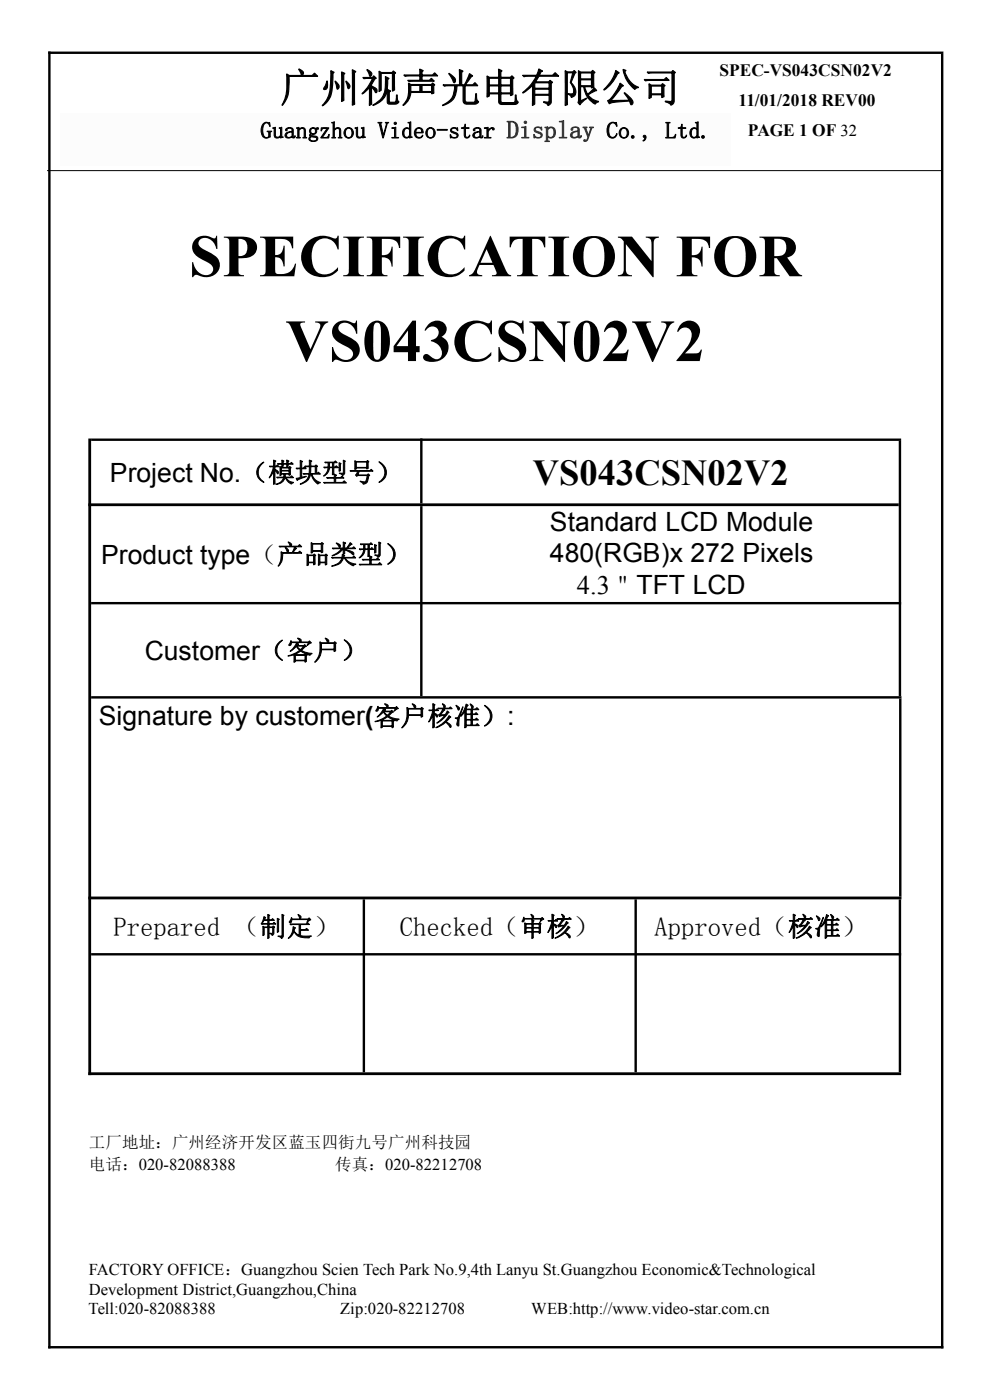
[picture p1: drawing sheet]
<svg xmlns="http://www.w3.org/2000/svg" width="210mm" height="297mm" viewBox="0 0 210 297" stroke-linecap="round" stroke-linejoin="round" font-family="sans-serif">
<defs><g id="words">
<g font-size="12.7">
<text x="40.1" y="58.6">SPECIFICATION FOR</text>
<text x="60.6" y="76.6">VS043CSN02V2</text>
</g>
<text font-size="8.5" x="59.5" y="21.6">广州视声光电有限公司</text>
<text font-size="7.7" x="113" y="103">VS043CSN02V2</text>
<g font-size="5.6">
<text x="23.3" y="102.2">Project No.（模块型号）</text>
<text x="116.7" y="112.7">Standard LCD Module</text>
<text x="21.5" y="119.6">Product type（产品类型）</text>
<text x="116.7" y="119.2">480(RGB)x 272 Pixels</text>
<text x="122.3" y="126">4.3＂TFT LCD</text>
<text x="30.7" y="140">Customer（客户）</text>
<text x="21" y="153.9">Signature by customer(客户核准）:</text>
<text x="24.1" y="198.6">Prepared （制定）</text>
<text x="84.8" y="198.6">Checked（审核）</text>
<text x="138.9" y="198.6">Approved（核准）</text>
</g>
<text font-size="5.3" fill="#343434" x="107.4" y="29.4">Display</text>
<g font-size="5">
<text x="55.2" y="29.4">Guangzhou</text>
<text x="80.1" y="29.4">Video-star</text>
<text x="128.6" y="29.4">Co.,</text>
<text x="141.1" y="29.4">Ltd</text>
<text x="148.5" y="29.4">.</text>
</g>
<g font-size="3.7">
<text x="152.6" y="16">SPEC-VS043CSN02V2</text>
<text x="156.6" y="22.4">11/01/2018 REV00</text>
<text x="158.6" y="28.8">PAGE 1 OF 32</text>
</g>
<g font-size="3.5">
<text x="18.8" y="243.6">工厂地址：广州经济开发区蓝玉四街九号广州科技园</text>
<text x="18.8" y="248.2">电话：020-82088388</text>
<text x="71.1" y="248.2">传真：020-82212708</text>
<text x="18.8" y="270.4">FACTORY OFFICE：Guangzhou Scien Tech Park No.9,4th Lanyu St.Guangzhou Economic&amp;Technological</text>
<text x="18.8" y="274.7">Development District,Guangzhou,China</text>
<text x="18.8" y="278.7">Tell:020-82088388</text>
<text x="72.2" y="278.7">Zip:020-82212708</text>
<text x="112.7" y="278.7">WEB:http://www.video-star.com.cn</text>
</g>
</g></defs>
<path d="M10 36.2h190" fill="none" stroke="#000" stroke-width=".21"/>
<g fill="#fbfcfe">
<path d="M12.9 24h142.1v6.9h-142.1z" fill-rule="evenodd"/>
<path d="M55.2 24h22.4v6.9h-22.4z" fill-rule="evenodd"/>
<path d="M77.6 24h2.5v6.9h-2.5z" fill-rule="evenodd"/>
<path d="M80.1 24h24.9v6.9h-24.9z" fill-rule="evenodd"/>
<path d="M105 24h2.5v6.9h-2.5z" fill-rule="evenodd"/>
<path d="M107.5 24h18.6v6.9h-18.6z" fill-rule="evenodd"/>
<path d="M126.1 24h2.5v6.9h-2.5z" fill-rule="evenodd"/>
<path d="M128.6 24h10v6.9h-10z" fill-rule="evenodd"/>
<path d="M138.6 24h2.4v6.9h-2.4z" fill-rule="evenodd"/>
<path d="M141 24h7.5v6.9h-7.5z" fill-rule="evenodd"/>
<path d="M148.5 24h2.5v6.9h-2.5z" fill-rule="evenodd"/>
<path d="M12.9 30.9h142.1v4.3h-142.1z" fill-rule="evenodd"/>
</g>
<g fill="none" stroke="#000" stroke-width=".51">
<path d="M10.2 11.2h189.9M10.5 10.9v275.2M199.9 11.4v274.7M19.3 93.3h171.9M89.4 93v13.8M190.9 93.5v54.2M89.4 107.4v40.3M19.3 128h171.9M19.3 147.9h171.9M191 148.2v42M77.2 190.8v36.7M134.8 190.8v36.7"/>
<path d="M190.9 190.8v36.7M19.3 202.4h171.9M10.2 285.8h189.9"/>
</g>
<path d="M19 93v135.1M18.7 107.1h172M18.7 190.5h172.5M18.7 227.8h172.5" fill="none" stroke="#000" stroke-width=".59"/>
<use href="#words"/>
</svg>
